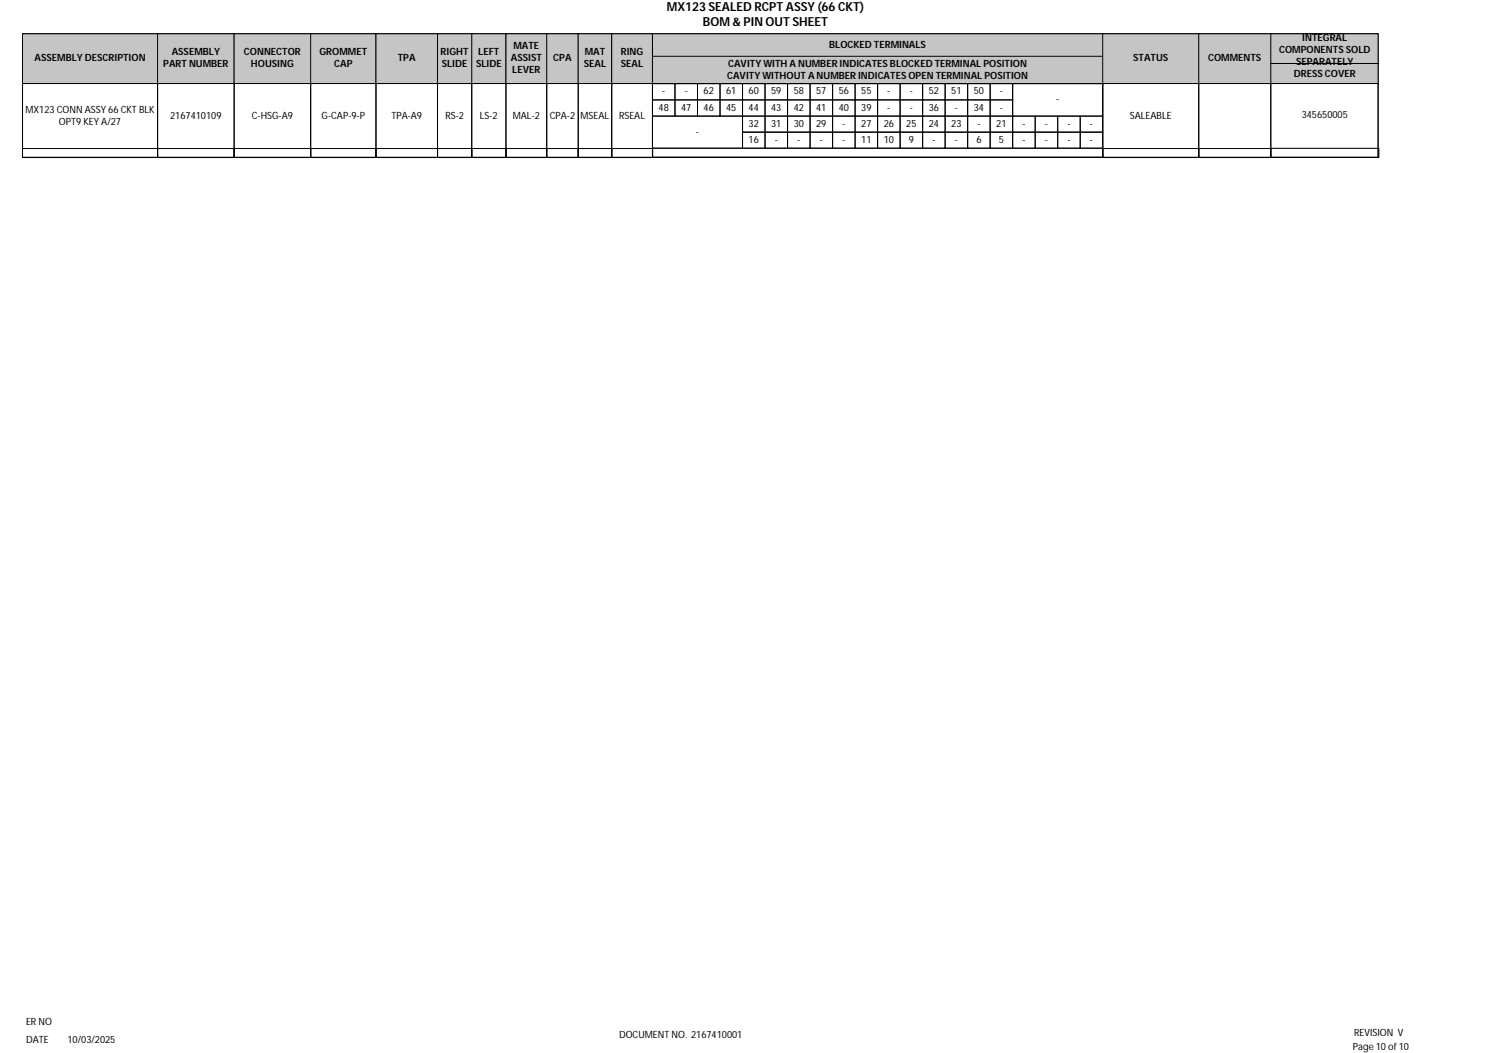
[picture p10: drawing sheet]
<svg xmlns="http://www.w3.org/2000/svg" width="420mm" height="297mm" viewBox="0 0 420 297" stroke-linecap="round" stroke-linejoin="round" font-family="sans-serif">
<defs><g id="words">
<g font-size="3.5">
<text x="188.1" y="3.1">MX123 SEALED RCPT ASSY (66 CKT)</text>
<text x="198.3" y="7.4">BOM &amp; PIN OUT SHEET</text>
</g>
<g font-size="2.8">
<text x="367.3" y="11.6">INTEGRAL</text>
<text x="9.7" y="17.2">ASSEMBLY DESCRIPTION</text>
<text x="48.4" y="15.6">ASSEMBLY</text>
<text x="68.8" y="15.6">CONNECTOR</text>
<text x="90.1" y="15.6">GROMMET</text>
<text x="112.2" y="17.2">TPA</text>
<text x="124.3" y="15.6">RIGHT</text>
<text x="134.9" y="15.6">LEFT</text>
<text x="144.1" y="17.2">ASSIST</text>
<text x="144.8" y="13.9">MATE</text>
<text x="156.1" y="17.2">CPA</text>
<text x="164.9" y="15.6">MAT</text>
<text x="175.1" y="15.6">RING</text>
<text x="233.9" y="13.4">BLOCKED TERMINALS</text>
<text x="319.6" y="17.2">STATUS</text>
<text x="340.8" y="17.2">COMMENTS</text>
<text x="360.8" y="15">COMPONENTS SOLD</text>
<text x="46" y="18.9">PART NUMBER</text>
<text x="70.8" y="18.9">HOUSING</text>
<text x="94.3" y="18.9">CAP</text>
<text x="124.6" y="18.9">SLIDE</text>
<text x="134.3" y="18.9">SLIDE</text>
<text x="144.5" y="20.6">LEVER</text>
<text x="164.7" y="18.9">SEAL</text>
<text x="175.1" y="18.9">SEAL</text>
<text x="205.1" y="22.1">CAVITY WITHOUT A NUMBER INDICATES OPEN TERMINAL POSITION</text>
<text x="205.4" y="18.8">CAVITY WITH A NUMBER INDICATES BLOCKED TERMINAL POSITION</text>
<text x="365" y="21.7">DRESS COVER</text>
<text x="365.6" y="18.4">SEPARATELY</text>
<text x="186.8" y="26.6">-</text>
<text x="193.1" y="26.6">-</text>
<text x="198.5" y="26.6">62</text>
<text x="204.8" y="26.6">61</text>
<text x="211.2" y="26.6">60</text>
<text x="217.5" y="26.6">59</text>
<text x="223.9" y="26.6">58</text>
<text x="230.2" y="26.6">57</text>
<text x="236.6" y="26.6">56</text>
<text x="242.9" y="26.6">55</text>
<text x="250.3" y="26.6">-</text>
<text x="256.6" y="26.6">-</text>
<text x="262" y="26.6">52</text>
<text x="268.3" y="26.6">51</text>
<text x="274.7" y="26.6">50</text>
<text x="282" y="26.6">-</text>
<text x="297.9" y="28.9">-</text>
<text x="7.2" y="31.8">MX123 CONN ASSY 66 CKT BLK</text>
<text x="16.6" y="35.1">OPT9 KEY A/27</text>
<text x="48" y="33.5">2167410109</text>
<text x="71" y="33.5">C-HSG-A9</text>
<text x="90.7" y="33.5">G-CAP-9-P</text>
<text x="110.4" y="33.5">TPA-A9</text>
<text x="125.6" y="33.5">RS-2</text>
<text x="135.4" y="33.5">LS-2</text>
<text x="144.6" y="33.5">MAL-2</text>
<text x="155.1" y="33.5">CPA-2</text>
<text x="163.8" y="33.5">MSEAL</text>
<text x="174.6" y="33.5">RSEAL</text>
<text x="185.8" y="31.2">48</text>
<text x="192.1" y="31.2">47</text>
<text x="198.5" y="31.2">46</text>
<text x="204.8" y="31.2">45</text>
<text x="211.2" y="35.7">32</text>
<text x="211.2" y="31.2">44</text>
<text x="217.5" y="31.2">43</text>
<text x="217.5" y="35.7">31</text>
<text x="223.9" y="31.2">42</text>
<text x="223.9" y="35.7">30</text>
<text x="230.2" y="31.2">41</text>
<text x="230.2" y="35.7">29</text>
<text x="236.6" y="31.2">40</text>
<text x="237.6" y="35.7">-</text>
<text x="242.9" y="35.7">27</text>
<text x="242.9" y="31.2">39</text>
<text x="249.3" y="35.7">26</text>
<text x="250.3" y="31.2">-</text>
<text x="255.6" y="35.7">25</text>
<text x="256.6" y="31.2">-</text>
<text x="262" y="31.2">36</text>
<text x="262" y="35.7">24</text>
<text x="268.3" y="35.7">23</text>
<text x="269.3" y="31.2">-</text>
<text x="274.7" y="31.2">34</text>
<text x="275.7" y="35.7">-</text>
<text x="281" y="35.7">21</text>
<text x="282" y="31.2">-</text>
<text x="288.4" y="35.7">-</text>
<text x="294.7" y="35.7">-</text>
<text x="301.1" y="35.7">-</text>
<text x="307.4" y="35.7">-</text>
<text x="318.7" y="33.5">SALEABLE</text>
<text x="367.2" y="33.4">345650005</text>
<text x="196.3" y="38">-</text>
<text x="211.2" y="40.2">16</text>
<text x="218.5" y="40.2">-</text>
<text x="224.9" y="40.2">-</text>
<text x="231.2" y="40.2">-</text>
<text x="237.6" y="40.2">-</text>
<text x="242.9" y="40.2">11</text>
<text x="249.3" y="40.2">10</text>
<text x="256.3" y="40.2">9</text>
<text x="263" y="40.2">-</text>
<text x="269.3" y="40.2">-</text>
<text x="275.4" y="40.2">6</text>
<text x="281.7" y="40.2">5</text>
<text x="288.4" y="40.2">-</text>
<text x="294.7" y="40.2">-</text>
<text x="301.1" y="40.2">-</text>
<text x="307.4" y="40.2">-</text>
<text x="7.3" y="289">ER NO</text>
<text x="174.6" y="292.8">DOCUMENT NO. 2167410001</text>
<text x="382" y="292.2">REVISION V</text>
<text x="7.3" y="294.1">DATE</text>
<text x="19" y="294.1">10/03/2025</text>
<text x="381.6" y="296.1">Page 10 of 10</text>
</g>
</g></defs>
<path d="M6.3 9.5h382.4v34.9h-382.4z" fill="none" stroke="#000" stroke-width=".28"/>
<path d="M6.3 9.5h38.1v14.1h-38.1z" fill="#c9c6b8"/>
<path d="M6.3 9.5h38.1v14.1h-38.1z" fill="none" stroke="#000" stroke-width=".28"/>
<path d="M44.4 9.5h21.6v14.1h-21.6z" fill="#c9c6b8"/>
<path d="M44.4 9.5h21.6v14.1h-21.6z" fill="none" stroke="#000" stroke-width=".28"/>
<path d="M66 9.5h21.6v14.1h-21.6z" fill="#c9c6b8"/>
<path d="M66 9.5h21.6v14.1h-21.6z" fill="none" stroke="#000" stroke-width=".28"/>
<path d="M87.6 9.5h18.4v14.1h-18.4z" fill="#c9c6b8"/>
<path d="M87.6 9.5h18.4v14.1h-18.4z" fill="none" stroke="#000" stroke-width=".28"/>
<path d="M106 9.5h17.4v14.1h-17.4z" fill="#c9c6b8"/>
<path d="M106 9.5h17.4v14.1h-17.4z" fill="none" stroke="#000" stroke-width=".28"/>
<path d="M123.4 9.5h9.7v14.1h-9.7z" fill="#c9c6b8"/>
<path d="M123.4 9.5h9.7v14.1h-9.7z" fill="none" stroke="#000" stroke-width=".28"/>
<path d="M133.1 9.5h9.6v14.1h-9.6z" fill="#c9c6b8"/>
<path d="M133.1 9.5h9.6v14.1h-9.6z" fill="none" stroke="#000" stroke-width=".28"/>
<path d="M142.7 9.5h11.5v14.1h-11.5z" fill="#c9c6b8"/>
<path d="M142.7 9.5h11.5v14.1h-11.5z" fill="none" stroke="#000" stroke-width=".28"/>
<path d="M154.2 9.5h8.9v14.1h-8.9z" fill="#c9c6b8"/>
<path d="M154.2 9.5h8.9v14.1h-8.9z" fill="none" stroke="#000" stroke-width=".28"/>
<path d="M163.1 9.5h9.4v14.1h-9.4z" fill="#c9c6b8"/>
<path d="M163.1 9.5h9.4v14.1h-9.4z" fill="none" stroke="#000" stroke-width=".28"/>
<path d="M172.5 9.5h11.5v14.1h-11.5z" fill="#c9c6b8"/>
<path d="M172.5 9.5h11.5v14.1h-11.5z" fill="none" stroke="#000" stroke-width=".28"/>
<path d="M184 9.5h127v14.1h-127z" fill="#c9c6b8"/>
<path d="M184 15.9h127.1M184 9.5h127v14.1h-127zM184 9.5v6.5M311 9.5v6.5" fill="none" stroke="#000" stroke-width=".28"/>
<path d="M311 9.5h27.1v14.1h-27.1z" fill="#c9c6b8"/>
<path d="M311 9.5h27.1v14.1h-27.1z" fill="none" stroke="#000" stroke-width=".28"/>
<path d="M338.1 9.5h20.3v14.1h-20.3z" fill="#c9c6b8"/>
<path d="M338.1 9.5h20.3v14.1h-20.3z" fill="none" stroke="#000" stroke-width=".28"/>
<path d="M358.4 9.5h30.3v14.1h-30.3z" fill="#c9c6b8"/>
<g fill="none" stroke="#000" stroke-width=".28">
<path d="M358.4 17.9h30.6M358.4 9.5h30.3v14.1h-30.3zM6.3 23.6h38.1v20.8h-38.1zM44.4 23.6h21.6v20.8h-21.6zM66 23.6h21.6v20.8h-21.6zM87.6 23.6h18.4v20.8h-18.4zM106 23.6h17.4v20.8h-17.4zM123.4 23.6h9.7v20.8h-9.7zM133.1 23.6h9.6v20.8h-9.6zM142.7 23.6h11.5v20.8h-11.5zM154.2 23.6h8.9v20.8h-8.9zM163.1 23.6h9.4v20.8h-9.4z"/>
<path d="M172.5 23.6h11.5v20.8h-11.5zM184 23.6h127v20.8h-127zM184 23.6h6.4v4.6h-6.4zM184 28.2h6.4v4.5h-6.4zM184 32.7h25.4v9.1h-25.4zM190.4 23.6h6.3v4.6h-6.3zM190.4 28.2h6.3v4.5h-6.3zM196.7 23.6h6.4v4.6h-6.4zM196.7 28.2h6.4v4.5h-6.4zM203.1 23.6h6.3v4.6h-6.3zM203.1 28.2h6.3v4.5h-6.3zM209.4 23.6h6.4v4.6h-6.4z"/>
<path d="M209.4 32.7h6.4v4.6h-6.4zM209.4 37.2h6.4v4.6h-6.4zM209.4 28.2h6.4v4.5h-6.4zM215.8 23.6h6.3v4.6h-6.3zM215.8 28.2h6.3v4.5h-6.3zM215.8 32.7h6.3v4.6h-6.3zM215.8 37.2h6.3v4.6h-6.3zM222.1 28.2h6.4v4.5h-6.4zM222.1 32.7h6.4v4.6h-6.4zM222.1 37.2h6.4v4.6h-6.4zM222.1 23.6h6.4v4.6h-6.4zM228.5 28.2h6.3v4.5h-6.3z"/>
<path d="M228.5 32.7h6.3v4.6h-6.3zM228.5 37.2h6.3v4.6h-6.3zM228.5 23.6h6.3v4.6h-6.3zM234.8 28.2h6.4v4.5h-6.4zM234.8 32.7h6.4v4.6h-6.4zM234.8 37.2h6.4v4.6h-6.4zM234.8 23.6h6.4v4.6h-6.4zM241.2 32.7h6.3v4.6h-6.3zM241.2 37.2h6.3v4.6h-6.3zM241.2 28.2h6.3v4.5h-6.3zM241.2 23.6h6.3v4.6h-6.3zM247.5 28.2h6.4v4.5h-6.4z"/>
<path d="M247.5 32.7h6.4v4.6h-6.4zM247.5 37.2h6.4v4.6h-6.4zM247.5 23.6h6.4v4.6h-6.4zM253.9 28.2h6.3v4.5h-6.3zM253.9 32.7h6.3v4.6h-6.3zM253.9 37.2h6.3v4.6h-6.3zM253.9 23.6h6.3v4.6h-6.3zM260.2 28.2h6.4v4.5h-6.4zM260.2 32.7h6.4v4.6h-6.4zM260.2 37.2h6.4v4.6h-6.4zM260.2 23.6h6.4v4.6h-6.4zM266.6 32.7h6.3v4.6h-6.3z"/>
<path d="M266.6 37.2h6.3v4.6h-6.3zM266.6 23.6h6.3v4.6h-6.3zM266.6 28.2h6.3v4.5h-6.3zM272.9 23.6h6.4v4.6h-6.4zM272.9 28.2h6.4v4.5h-6.4zM272.9 32.7h6.4v4.6h-6.4zM272.9 37.2h6.4v4.6h-6.4zM279.3 23.6h6.3v4.6h-6.3zM279.3 28.2h6.3v4.5h-6.3zM279.3 32.7h6.3v4.6h-6.3zM279.3 37.2h6.3v4.6h-6.3zM285.6 23.6h25.4v9.1h-25.4z"/>
<path d="M285.6 32.7h6.4v4.6h-6.4zM285.6 37.2h6.4v4.6h-6.4zM292 32.7h6.3v4.6h-6.3zM292 37.2h6.3v4.6h-6.3zM298.3 32.7h6.4v4.6h-6.4zM298.3 37.2h6.4v4.6h-6.4zM304.7 32.7h6.3v4.6h-6.3zM304.7 37.2h6.3v4.6h-6.3zM311 23.6h27.1v20.8h-27.1zM338.1 23.6h20.3v20.8h-20.3zM358.4 23.6h30.3v20.8h-30.3zM6.3 41.9h38.1v2.5h-38.1z"/>
<path d="M44.4 41.9h21.6v2.5h-21.6zM66 41.9h21.6v2.5h-21.6zM87.6 41.9h18.5v2.5h-18.5zM106.1 41.9h17.3v2.5h-17.3zM123.4 41.9h9.7v2.5h-9.7zM133.1 41.9h9.6v2.5h-9.6zM142.7 41.9h11.5v2.5h-11.5zM154.2 41.9h8.9v2.5h-8.9zM163.1 41.9h9.4v2.5h-9.4zM172.5 41.9h11.5v2.5h-11.5zM184.1 41.8h127v2.5h-127zM311 41.9h27.1v2.5h-27.1z"/>
<path d="M338.1 41.9h20.3v2.5h-20.3zM358.4 41.8h30.5v2.6h-30.5z"/>
</g>
<use href="#words"/>
</svg>
